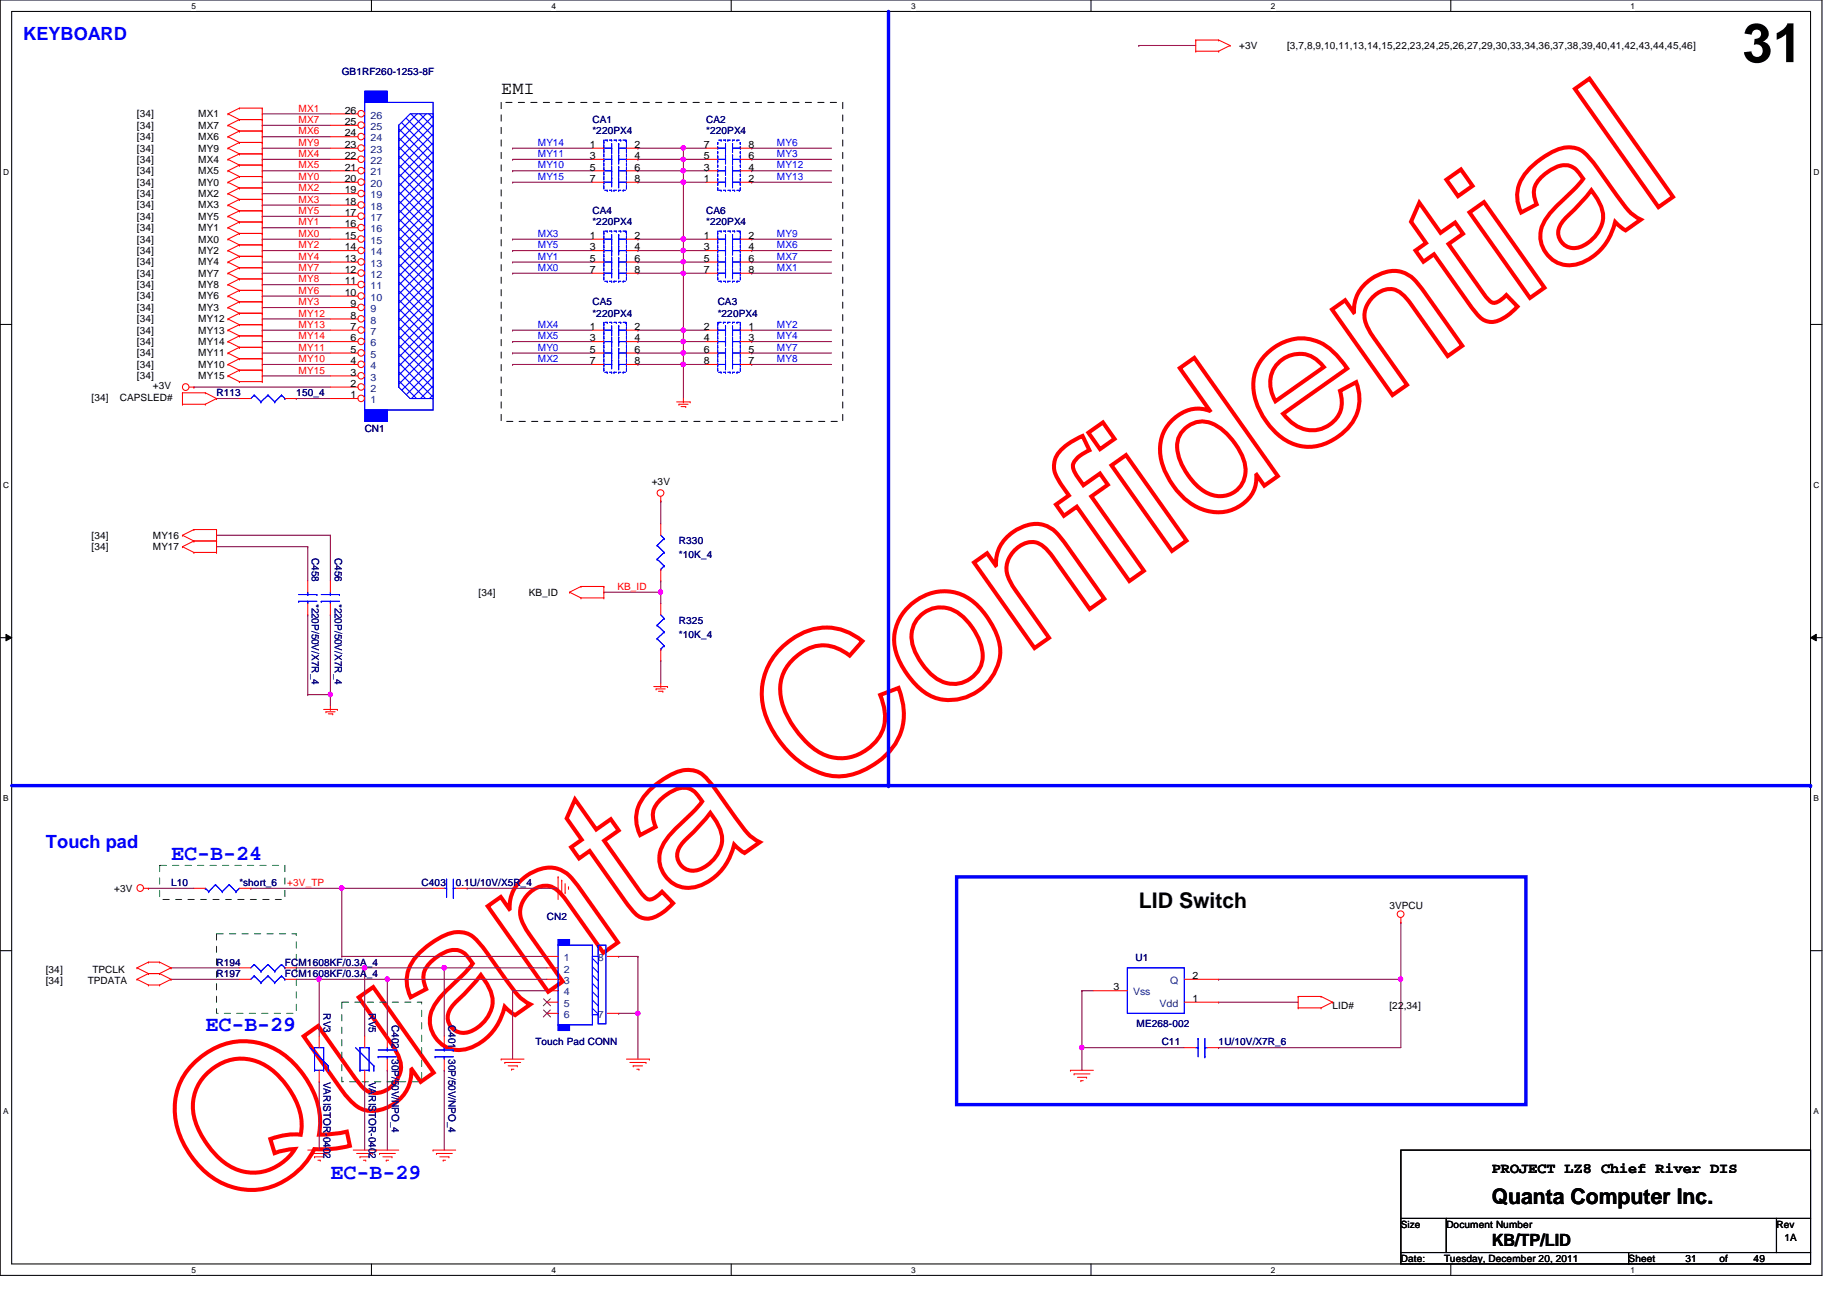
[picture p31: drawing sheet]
<svg xmlns="http://www.w3.org/2000/svg" width="297mm" height="210mm" viewBox="0 0 297 210" stroke-linecap="round" stroke-linejoin="round" font-family="sans-serif">
<defs><g id="words">
<text font-size="32.9" fill="#f00" x="36.6" y="198.7" transform="rotate(-35 36.6 198.7)">Quanta Confidential</text>
<text font-size="8.9" x="283.8" y="10.1">31</text>
<g font-size="3.5" fill="#00f">
<text x="27.9" y="140">EC-B-24</text>
<text x="33.4" y="167.9">EC-B-29</text>
<text x="53.8" y="192">EC-B-29</text>
</g>
<g font-size="3.5">
<text x="185.5" y="147.9">LID Switch</text>
<text x="242.9" y="196.1">Quanta Computer Inc.</text>
</g>
<g font-size="3" fill="#00f">
<text x="3.8" y="6.5">KEYBOARD</text>
<text x="7.4" y="138.1">Touch pad</text>
</g>
<text font-size="3" x="81.6" y="15.4">EMI</text>
<text font-size="2.8" x="242.9" y="202.9">KB/TP/LID</text>
<text font-size="2.4" x="242.9" y="191.1">PROJECT LZ8 Chief River DIS</text>
<g font-size="1.7">
<text x="56.1" y="18.5">26</text>
<text x="56.1" y="20.4">25</text>
<text x="56.1" y="22.2">24</text>
<text x="56.1" y="24.1">23</text>
<text x="56.1" y="25.9">22</text>
<text x="56.1" y="27.8">21</text>
<text x="56.1" y="29.6">20</text>
<text x="96.1" y="24.1">1</text>
<text x="96.1" y="25.9">3</text>
<text x="96.1" y="27.8">5</text>
<text x="96.1" y="29.6">7</text>
<text x="103.3" y="24.1">2</text>
<text x="103.3" y="25.9">4</text>
<text x="103.3" y="27.8">6</text>
<text x="103.3" y="29.6">8</text>
<text x="114.6" y="29.6">1</text>
<text x="114.6" y="27.8">3</text>
<text x="114.6" y="25.9">5</text>
<text x="114.6" y="24.1">7</text>
<text x="121.9" y="29.6">2</text>
<text x="121.9" y="27.8">4</text>
<text x="121.9" y="25.9">6</text>
<text x="121.9" y="24.1">8</text>
<text x="56.1" y="31.5">19</text>
<text x="56.1" y="33.4">18</text>
<text x="56.1" y="35.2">17</text>
<text x="56.1" y="37">16</text>
<text x="56.1" y="38.9">15</text>
<text x="56.1" y="40.8">14</text>
<text x="96.1" y="38.9">1</text>
<text x="96.1" y="40.8">3</text>
<text x="103.3" y="38.9">2</text>
<text x="103.3" y="40.8">4</text>
<text x="114.6" y="38.9">1</text>
<text x="114.6" y="40.8">3</text>
<text x="121.9" y="38.9">2</text>
<text x="121.9" y="40.8">4</text>
<text x="56.1" y="42.6">13</text>
<text x="56.1" y="44.4">12</text>
<text x="56.1" y="46.3">11</text>
<text x="96.1" y="42.6">5</text>
<text x="96.1" y="44.4">7</text>
<text x="103.3" y="42.6">6</text>
<text x="103.3" y="44.4">8</text>
<text x="114.6" y="42.6">5</text>
<text x="114.6" y="44.4">7</text>
<text x="121.9" y="42.6">6</text>
<text x="121.9" y="44.4">8</text>
<text x="56.1" y="48.2">10</text>
<text x="57.1" y="50">9</text>
<text x="57.1" y="51.9">8</text>
<text x="57.1" y="53.7">7</text>
<text x="96.1" y="53.7">1</text>
<text x="103.3" y="53.7">2</text>
<text x="114.6" y="53.7">2</text>
<text x="121.9" y="53.7">1</text>
<text x="57.1" y="55.6">6</text>
<text x="57.1" y="57.4">5</text>
<text x="57.1" y="59.3">4</text>
<text x="96.1" y="55.6">3</text>
<text x="96.1" y="57.4">5</text>
<text x="96.1" y="59.3">7</text>
<text x="103.3" y="55.6">4</text>
<text x="103.3" y="57.4">6</text>
<text x="103.3" y="59.3">8</text>
<text x="114.6" y="55.6">4</text>
<text x="114.6" y="57.4">6</text>
<text x="114.6" y="59.3">8</text>
<text x="121.9" y="55.6">3</text>
<text x="121.9" y="57.4">5</text>
<text x="121.9" y="59.3">7</text>
<text x="57.1" y="61.2">3</text>
<text x="57.1" y="63">2</text>
<text x="57.1" y="64.9">1</text>
<text x="181.3" y="161.3">3</text>
<text x="194.2" y="159.4">2</text>
<text x="194.2" y="163.2">1</text>
</g>
<g font-size="1.7" fill="#004080">
<text x="60.3" y="19.3">26</text>
<text x="60.3" y="21.2">25</text>
<text x="60.3" y="23">24</text>
<text x="60.3" y="24.9">23</text>
<text x="60.3" y="26.7">22</text>
<text x="60.3" y="28.6">21</text>
<text x="60.3" y="30.4">20</text>
<text x="60.3" y="32.3">19</text>
<text x="60.3" y="34.2">18</text>
<text x="60.3" y="36">17</text>
<text x="60.3" y="37.8">16</text>
<text x="60.3" y="39.7">15</text>
<text x="60.3" y="41.6">14</text>
<text x="60.3" y="43.4">13</text>
<text x="60.3" y="45.3">12</text>
<text x="60.3" y="47.1">11</text>
<text x="60.3" y="49">10</text>
<text x="60.3" y="50.8">9</text>
<text x="60.3" y="52.7">8</text>
<text x="60.3" y="54.5">7</text>
<text x="60.3" y="56.4">6</text>
<text x="60.3" y="58.3">5</text>
<text x="60.3" y="60.1">4</text>
<text x="60.3" y="62">3</text>
<text x="60.3" y="63.8">2</text>
<text x="60.3" y="65.7">1</text>
<text x="91.8" y="156.5">1</text>
<text x="91.8" y="158.4">2</text>
<text x="91.8" y="160.2">3</text>
<text x="190.6" y="160.2">Q</text>
<text x="91.8" y="162.1">4</text>
<text x="91.8" y="164">5</text>
<text x="91.8" y="165.8">6</text>
<text x="184.5" y="162.1">Vss</text>
<text x="188.8" y="164">Vdd</text>
</g>
<g font-size="1.7" fill="#000080">
<text x="50.8" y="90.8" transform="rotate(90 50.8 90.8)">C458</text>
<text x="54.5" y="90.8" transform="rotate(90 54.5 90.8)">C456</text>
<text x="50.8" y="98.3" transform="rotate(90 50.8 98.3)">*220P/50V/X7R_4</text>
<text x="54.5" y="98.3" transform="rotate(90 54.5 98.3)">*220P/50V/X7R_4</text>
<text x="52.7" y="165" transform="rotate(90 52.7 165)">RV3</text>
<text x="60.1" y="165" transform="rotate(90 60.1 165)">RV5</text>
<text x="63.8" y="166.9" transform="rotate(90 63.8 166.9)">C402</text>
<text x="73.1" y="166.9" transform="rotate(90 73.1 166.9)">C401</text>
<text x="63.8" y="172.5" transform="rotate(90 63.8 172.5)">30P/50V/NPO_4</text>
<text x="73.1" y="172.5" transform="rotate(90 73.1 172.5)">30P/50V/NPO_4</text>
<text x="52.7" y="176.1" transform="rotate(90 52.7 176.1)">VARISTOR-0402</text>
<text x="60.1" y="176.1" transform="rotate(90 60.1 176.1)">VARISTOR-0402</text>
</g>
<g font-size="1.6">
<text x="201.8" y="8">+3V</text>
<text x="209.6" y="8">[3,7,8,9,10,11,13,14,15,22,23,24,25,26,27,29,30,33,34,36,37,38,39,40,41,42,43,44,45,46]</text>
<text x="22.3" y="21">[34]</text>
<text x="22.3" y="19.1">[34]</text>
<text x="22.3" y="22.8">[34]</text>
<text x="32.3" y="21">MX7</text>
<text x="32.3" y="19.1">MX1</text>
<text x="32.3" y="22.8">MX6</text>
<text x="22.3" y="26.5">[34]</text>
<text x="22.3" y="28.4">[34]</text>
<text x="22.3" y="24.7">[34]</text>
<text x="32.3" y="26.5">MX4</text>
<text x="32.3" y="28.4">MX5</text>
<text x="32.3" y="24.7">MY9</text>
<text x="22.3" y="34">[34]</text>
<text x="22.3" y="32.1">[34]</text>
<text x="22.3" y="35.8">[34]</text>
<text x="22.3" y="30.2">[34]</text>
<text x="32.3" y="34">MX3</text>
<text x="32.3" y="32.1">MX2</text>
<text x="32.3" y="35.8">MY5</text>
<text x="32.3" y="30.2">MY0</text>
<text x="22.3" y="39.5">[34]</text>
<text x="22.3" y="37.6">[34]</text>
<text x="22.3" y="41.4">[34]</text>
<text x="32.3" y="39.5">MX0</text>
<text x="32.3" y="37.6">MY1</text>
<text x="32.3" y="41.4">MY2</text>
<text x="22.3" y="46.9">[34]</text>
<text x="22.3" y="45.1">[34]</text>
<text x="22.3" y="43.2">[34]</text>
<text x="32.3" y="46.9">MY8</text>
<text x="32.3" y="45.1">MY7</text>
<text x="32.3" y="43.2">MY4</text>
<text x="22.3" y="52.5">[34]</text>
<text x="22.3" y="50.6">[34]</text>
<text x="22.3" y="48.8">[34]</text>
<text x="32.3" y="52.5">MY12</text>
<text x="32.3" y="50.6">MY3</text>
<text x="32.3" y="48.8">MY6</text>
<text x="22.3" y="56.2">[34]</text>
<text x="22.3" y="58">[34]</text>
<text x="22.3" y="59.9">[34]</text>
<text x="22.3" y="54.4">[34]</text>
<text x="32.3" y="56.2">MY14</text>
<text x="32.3" y="58">MY11</text>
<text x="32.3" y="59.9">MY10</text>
<text x="32.3" y="54.4">MY13</text>
<text x="14.9" y="65.3">[34]</text>
<text x="19.5" y="65.3">CAPSLED#</text>
<text x="22.3" y="61.8">[34]</text>
<text x="24.9" y="63.4">+3V</text>
<text x="32.3" y="61.8">MY15</text>
<text x="106.1" y="79">+3V</text>
<text x="14.9" y="87.7">[34]</text>
<text x="14.9" y="89.6">[34]</text>
<text x="24.9" y="87.7">MY16</text>
<text x="24.9" y="89.6">MY17</text>
<text x="77.9" y="97">[34]</text>
<text x="86.1" y="97">KB_ID</text>
<text x="18.6" y="145.2">+3V</text>
<text x="226.3" y="148">3VPCU</text>
<text x="7.4" y="158.4">[34]</text>
<text x="7.4" y="160.2">[34]</text>
<text x="14.3" y="160.2">TPDATA</text>
<text x="15.1" y="158.4">TPCLK</text>
<text x="217" y="164.3">LID#</text>
<text x="226.3" y="164.3">[22,34]</text>
<text x="228.1" y="199.9">Size</text>
<text x="235.5" y="199.9">Document Number</text>
<text x="289.3" y="199.9">Rev</text>
<text x="290.6" y="202.1">1A</text>
<text x="228.1" y="205.4">Date:</text>
<text x="235.2" y="205.4">Tuesday, December 20, 2011</text>
<text x="265.2" y="205.4">Sheet</text>
<text x="274.5" y="205.4">31</text>
<text x="280" y="205.4">of</text>
<text x="285.6" y="205.4">49</text>
</g>
<g font-size="1.6" fill="#000080">
<text x="55.7" y="12.2">GB1RF260-1253-8F</text>
<text x="96.5" y="20">CA1</text>
<text x="96.5" y="21.9">*220PX4</text>
<text x="115" y="20">CA2</text>
<text x="115" y="21.9">*220PX4</text>
<text x="96.5" y="34.9">CA4</text>
<text x="115" y="34.9">CA6</text>
<text x="96.5" y="36.7">*220PX4</text>
<text x="115" y="36.7">*220PX4</text>
<text x="96.5" y="49.7">CA5</text>
<text x="96.5" y="51.6">*220PX4</text>
<text x="116.9" y="49.7">CA3</text>
<text x="116.9" y="51.6">*220PX4</text>
<text x="35.3" y="64.5">R113</text>
<text x="48.3" y="64.5">150_4</text>
<text x="59.4" y="70.3">CN1</text>
<text x="110.6" y="88.6">R330</text>
<text x="110.6" y="90.8">*10K_4</text>
<text x="110.6" y="101.6">R325</text>
<text x="110.6" y="103.8">*10K_4</text>
<text x="27.9" y="144.3">L10</text>
<text x="39" y="144.3">*short_6</text>
<text x="68.7" y="144.3">C403</text>
<text x="74.2" y="144.3">0.1U/10V/X5R_4</text>
<text x="89.1" y="149.8">CN2</text>
<text x="35.3" y="157.2">R194</text>
<text x="35.3" y="159.1">R197</text>
<text x="46.4" y="157.2">FCM1608KF/0.3A_4</text>
<text x="46.4" y="159.1">FCM1608KF/0.3A_4</text>
<text x="184.9" y="156.5">U1</text>
<text x="185.1" y="167.3">ME268-002</text>
<text x="87.2" y="170.2">Touch Pad CONN</text>
<text x="189.2" y="170.2">C11</text>
<text x="198.5" y="170.2">1U/10V/X7R_6</text>
</g>
<g font-size="1.6" fill="#f00">
<text x="48.6" y="21.9">MX6</text>
<text x="48.6" y="23.7">MY9</text>
<text x="48.6" y="18.2">MX1</text>
<text x="48.6" y="20">MX7</text>
<text x="48.6" y="25.6">MX4</text>
<text x="48.6" y="27.4">MX5</text>
<text x="48.6" y="29.3">MY0</text>
<text x="48.6" y="33">MX3</text>
<text x="48.6" y="34.8">MY5</text>
<text x="48.6" y="31.2">MX2</text>
<text x="48.6" y="38.6">MX0</text>
<text x="48.6" y="36.7">MY1</text>
<text x="48.6" y="40.4">MY2</text>
<text x="48.6" y="42.3">MY4</text>
<text x="48.6" y="46">MY8</text>
<text x="48.6" y="47.8">MY6</text>
<text x="48.6" y="44.1">MY7</text>
<text x="48.6" y="53.4">MY13</text>
<text x="48.6" y="49.7">MY3</text>
<text x="48.6" y="51.6">MY12</text>
<text x="48.6" y="55.2">MY14</text>
<text x="48.6" y="59">MY10</text>
<text x="48.6" y="57.1">MY11</text>
<text x="48.6" y="60.8">MY15</text>
<text x="100.5" y="96.1">KB_ID</text>
<text x="46.8" y="144.3">+3V_TP</text>
</g>
<g font-size="1.6" fill="#00f">
<text x="87.6" y="23.7">MY14</text>
<text x="126.5" y="23.7">MY6</text>
<text x="87.6" y="29.3">MY15</text>
<text x="87.6" y="25.6">MY11</text>
<text x="87.6" y="27.4">MY10</text>
<text x="126.5" y="25.6">MY3</text>
<text x="126.5" y="27.4">MY12</text>
<text x="126.5" y="29.3">MY13</text>
<text x="87.6" y="40.4">MY5</text>
<text x="87.6" y="38.6">MX3</text>
<text x="126.5" y="40.4">MX6</text>
<text x="126.5" y="38.6">MY9</text>
<text x="87.6" y="44.1">MX0</text>
<text x="87.6" y="42.3">MY1</text>
<text x="126.5" y="42.3">MX7</text>
<text x="126.5" y="44.1">MX1</text>
<text x="87.6" y="53.4">MX4</text>
<text x="126.5" y="53.4">MY2</text>
<text x="87.6" y="57.1">MY0</text>
<text x="87.6" y="55.2">MX5</text>
<text x="87.6" y="59">MX2</text>
<text x="126.5" y="55.2">MY4</text>
<text x="126.5" y="57.1">MY7</text>
<text x="126.5" y="59">MY8</text>
</g>
<g font-size="1.6" fill="#004080">
<text x="97.4" y="156.5">8</text>
<text x="97.4" y="165.8">7</text>
</g>
<g font-size="1.4">
<text x="31.2" y="1.4">5</text>
<text x="89.8" y="1.4">4</text>
<text x="148.4" y="1.4">3</text>
<text x="207" y="1.4">2</text>
<text x="265.6" y="1.4">1</text>
<text x=".5" y="28.5">D</text>
<text x="295.3" y="28.5">D</text>
<text x=".5" y="79.5">C</text>
<text x="295.3" y="79.5">C</text>
<text x=".5" y="130.5">B</text>
<text x="295.3" y="130.5">B</text>
<text x=".5" y="181.5">A</text>
<text x="295.3" y="181.5">A</text>
<text x="31.2" y="207.2">5</text>
<text x="89.8" y="207.2">4</text>
<text x="148.4" y="207.2">3</text>
<text x="207" y="207.2">2</text>
<text x="265.6" y="207.2">1</text>
</g>
</g></defs>
<path d="M0 0h296.7v207.7h-296.7zM1.9 1.9h292.9v203.9h-292.9z" fill="none" stroke="#000" stroke-width=".17"/>
<g fill="#fff">
<path d="M31.2 .2h.7v1.5h-.7z"/>
<path d="M31.2 206h.7v1.5h-.7z"/>
</g>
<path d="M60.5 0v1.9M60.5 205.8v1.9" fill="none" stroke="#000" stroke-width=".17"/>
<g fill="#fff">
<path d="M89.8 .2h.7v1.5h-.7z"/>
<path d="M89.8 206h.7v1.5h-.7z"/>
</g>
<path d="M119.1 0v1.9M119.1 205.8v1.9" fill="none" stroke="#000" stroke-width=".17"/>
<g fill="#fff">
<path d="M148.4 .2h.7v1.5h-.7z"/>
<path d="M148.4 206h.7v1.5h-.7z"/>
</g>
<path d="M177.7 0v1.9M177.7 205.8v1.9" fill="none" stroke="#000" stroke-width=".17"/>
<g fill="#fff">
<path d="M207 .2h.7v1.5h-.7z"/>
<path d="M207 206h.7v1.5h-.7z"/>
</g>
<path d="M236.3 0v1.9M236.3 205.8v1.9" fill="none" stroke="#000" stroke-width=".17"/>
<g fill="#fff">
<path d="M265.6 .2h.7v1.5h-.7z"/>
<path d="M265.6 206h.7v1.5h-.7z"/>
<path d="M.5 27.3h.9v1.5h-.9z"/>
<path d="M295.3 27.3h.9v1.5h-.9z"/>
<path d="M.5 78.3h.9v1.5h-.9z"/>
<path d="M295.3 78.3h.9v1.5h-.9z"/>
</g>
<path d="M0 52.8h1.9M294.8 52.8h1.9" fill="none" stroke="#000" stroke-width=".17"/>
<g fill="#fff">
<path d="M.5 129.3h.9v1.5h-.9z"/>
<path d="M295.3 129.3h.9v1.5h-.9z"/>
</g>
<path d="M0 103.8h1.9M294.8 103.8h1.9" fill="none" stroke="#000" stroke-width=".17"/>
<path d="M1 103.3l.9 .5-.9 .6zM294.8 103.8l1-.5v1.1z" fill="#000"/>
<path d="M1 103.3l.9 .5-.9 .6zM294.8 103.8l1-.5v1.1z" fill="none" stroke="#000" stroke-width=".16"/>
<g fill="#fff">
<path d="M.5 180.3h.8v1.5h-.8z"/>
<path d="M295.3 180.3h.8v1.5h-.8z"/>
</g>
<path d="M0 154.8h1.9M294.8 154.8h1.9" fill="none" stroke="#000" stroke-width=".17"/>
<g fill="none" stroke="#800040" stroke-width=".17">
<path d="M103.9 38.9h.1M103.9 29.7h.1M103.9 27.8h.1M103.9 38.9h7.4M103.9 29.7h7.4M103.9 27.8h11.1M111.3 27.8h.1M111.3 26h.1M111.3 26h3.7M122.4 26h.1M122.4 26h13M103.9 44.5h.1"/>
<path d="M103.9 55.6h.1M103.9 40.8h.1M103.9 44.5h7.4M103.9 55.6h11.1M103.9 40.8h7.4M111.3 59.4h.1M111.3 42.7h.1M111.3 55.6h.1M111.3 42.7h3.7M111.3 59.4h3.7M111.3 59.4v5.5M122.4 42.7h.1"/>
<path d="M122.4 42.7h13"/>
</g>
<circle cx="111.3" cy="59.3" r=".37" fill="#f0f"/>
<circle cx="111.3" cy="59.3" r=".37" fill="none" stroke="#f0f" stroke-width=".17"/>
<path d="M103.9 26h.1M103.9 26h7.4M111.3 29.7h.1M111.3 29.7v9.2M111.3 57.5h.1M111.3 57.5h3.7" fill="none" stroke="#800040" stroke-width=".17"/>
<circle cx="111.3" cy="29.6" r=".37" fill="#f0f"/>
<circle cx="111.3" cy="29.6" r=".37" fill="none" stroke="#f0f" stroke-width=".17"/>
<path d="M111.3 24.1h.1M111.3 24.1v1.9" fill="none" stroke="#800040" stroke-width=".17"/>
<circle cx="111.3" cy="24.1" r=".36" fill="#f0f"/>
<circle cx="111.3" cy="24.1" r=".36" fill="none" stroke="#f0f" stroke-width=".17"/>
<path d="M111.3 44.5h.1M111.3 44.5v9.3" fill="none" stroke="#800040" stroke-width=".17"/>
<circle cx="111.3" cy="44.5" r=".36" fill="#f0f"/>
<circle cx="111.3" cy="44.5" r=".36" fill="none" stroke="#f0f" stroke-width=".17"/>
<path d="M111.3 26h.1M111.3 26v1.8" fill="none" stroke="#800040" stroke-width=".17"/>
<circle cx="111.3" cy="25.9" r=".36" fill="#f0f"/>
<circle cx="111.3" cy="25.9" r=".36" fill="none" stroke="#f0f" stroke-width=".17"/>
<path d="M111.3 38.9h.1M111.3 38.9v1.9M111.3 53.8h.1M111.3 40.8h.1M111.3 53.8h3.7M111.3 40.8h3.7" fill="none" stroke="#800040" stroke-width=".17"/>
<circle cx="111.3" cy="38.9" r=".37" fill="#f0f"/>
<circle cx="111.3" cy="38.9" r=".37" fill="none" stroke="#f0f" stroke-width=".17"/>
<path d="M111.3 38.9h.1M111.3 38.9h3.7M111.3 53.8h.1M111.3 53.8v1.8" fill="none" stroke="#800040" stroke-width=".17"/>
<circle cx="111.3" cy="53.8" r=".36" fill="#f0f"/>
<circle cx="111.3" cy="53.8" r=".36" fill="none" stroke="#f0f" stroke-width=".17"/>
<path d="M111.3 29.7h.1M111.3 27.8h.1M111.3 29.7h3.7M111.3 27.8v1.9" fill="none" stroke="#800040" stroke-width=".17"/>
<circle cx="111.3" cy="27.8" r=".37" fill="#f0f"/>
<circle cx="111.3" cy="27.8" r=".37" fill="none" stroke="#f0f" stroke-width=".17"/>
<path d="M103.9 42.7h.1M103.9 53.8h.1M103.9 42.7h7.4M103.9 53.8h7.4M111.3 44.5h.1M111.3 55.6h.1M111.3 44.5h3.7M111.3 55.6v1.9" fill="none" stroke="#800040" stroke-width=".17"/>
<circle cx="111.3" cy="55.6" r=".37" fill="#f0f"/>
<circle cx="111.3" cy="55.6" r=".37" fill="none" stroke="#f0f" stroke-width=".17"/>
<path d="M103.9 24.1h.1M103.9 24.1h11.1M111.3 24.1h.1M103.9 57.5h.1M103.9 57.5h7.4M111.3 42.7h.1M111.3 42.7v1.8" fill="none" stroke="#800040" stroke-width=".17"/>
<circle cx="111.3" cy="42.6" r=".36" fill="#f0f"/>
<circle cx="111.3" cy="42.6" r=".36" fill="none" stroke="#f0f" stroke-width=".17"/>
<path d="M111.3 40.8h.1M111.3 40.8v1.9" fill="none" stroke="#800040" stroke-width=".17"/>
<circle cx="111.3" cy="40.8" r=".37" fill="#f0f"/>
<circle cx="111.3" cy="40.8" r=".37" fill="none" stroke="#f0f" stroke-width=".17"/>
<g fill="none" stroke="#800040" stroke-width=".17">
<path d="M83.5 29.7h.1M83.5 26h.1M83.5 24.1h.1M83.5 38.9h.1M83.5 29.7h13M83.5 24.1h13M83.5 26h13M83.5 38.9h13M122.4 24.1h.1M122.4 27.8h.1M122.4 24.1h13M122.4 27.8h13"/>
<path d="M83.5 40.8h.1M83.5 57.5h.1M83.5 44.5h.1M83.5 55.6h.1M83.5 42.7h.1M83.5 55.6h13M83.5 40.8h13M83.5 57.5h13M83.5 44.5h13M83.5 42.7h13M111.3 57.5h.1M111.3 57.5v1.9"/>
<path d="M122.4 53.8h.1M122.4 55.6h.1M122.4 44.5h.1M122.4 40.8h.1M122.4 53.8h13M122.4 55.6h13M122.4 40.8h13M122.4 44.5h13"/>
</g>
<circle cx="111.3" cy="57.5" r=".37" fill="#f0f"/>
<circle cx="111.3" cy="57.5" r=".37" fill="none" stroke="#f0f" stroke-width=".17"/>
<g fill="none" stroke="#800040" stroke-width=".17">
<path d="M83.5 27.8h.1M83.5 27.8h13M122.4 29.7h.1M122.4 38.9h.1M122.4 29.7h13M122.4 38.9h13M83.5 53.8h.1M83.5 59.4h.1M83.5 59.4h13M83.5 53.8h13M103.9 59.4h.1M103.9 59.4h7.4"/>
<path d="M122.4 57.5h.1M122.4 59.4h.1M122.4 59.4h13M122.4 57.5h13M35.3 87.2h.1M35.3 87.2h18.5M53.8 87.2h.1M53.8 87.2v7.4M98.3 96.4h.1M98.3 96.4h9.3"/>
</g>
<circle cx="107.5" cy="96.4" r=".35" fill="#f0f"/>
<circle cx="107.5" cy="96.4" r=".35" fill="none" stroke="#f0f" stroke-width=".17"/>
<path d="M35.3 89h.1M35.3 89h14.8M50.1 89h.1M50.1 89v5.6M53.8 113.1h.1M53.8 113.1v1.9M107.6 107.6h.1M107.6 107.6v3.7" fill="none" stroke="#800040" stroke-width=".17"/>
<circle cx="53.8" cy="113.1" r=".35" fill="#f0f"/>
<circle cx="53.8" cy="113.1" r=".35" fill="none" stroke="#f0f" stroke-width=".17"/>
<g fill="none" stroke="#800040" stroke-width=".17">
<path d="M185.5 7.4h.1M185.5 7.4h9.2M107.6 94.6h.1M107.6 96.4h.1M107.6 81.6h.1M107.6 81.6v3.7M107.6 94.6v3.7M50.1 100.1h.1M50.1 113.1h.1M50.1 100.1v13M53.8 100.1h.1M53.8 100.1v13h-3.7"/>
<path d="M63.1 159.5h.1M63.1 159.5h26"/>
</g>
<circle cx="63.1" cy="159.4" r=".35" fill="#f0f"/>
<circle cx="63.1" cy="159.4" r=".35" fill="none" stroke="#f0f" stroke-width=".17"/>
<path d="M72.3 157.6h.1M72.3 157.6h16.8M59.4 176.1h.1M59.4 176.1v11.2" fill="none" stroke="#800040" stroke-width=".17"/>
<circle cx="72.3" cy="157.6" r=".35" fill="#f0f"/>
<circle cx="72.3" cy="157.6" r=".35" fill="none" stroke="#f0f" stroke-width=".17"/>
<path d="M100.7 155.7h.1M100.7 155.7h3.2M103.9 155.7h.1M103.9 155.7v16.8M100.7 165h.1M100.7 165h3.2M103.9 165h.1" fill="none" stroke="#800040" stroke-width=".17"/>
<circle cx="103.9" cy="165" r=".36" fill="#f0f"/>
<circle cx="103.9" cy="165" r=".36" fill="none" stroke="#f0f" stroke-width=".17"/>
<path d="M24.2 144.7h.1M24.2 144.7h7.4M55.7 144.7h.1M55.7 144.7h14.8M59.4 157.6h.1M59.4 157.6v11.1M76.1 144.7h.1M76.1 144.7h14.8" fill="none" stroke="#800040" stroke-width=".17"/>
<circle cx="55.6" cy="144.6" r=".36" fill="#f0f"/>
<circle cx="55.6" cy="144.6" r=".36" fill="none" stroke="#f0f" stroke-width=".17"/>
<g fill="none" stroke="#800040" stroke-width=".17">
<path d="M40.8 144.7h.1M40.8 144.7h14.9M52 159.5h.1M52 159.5v9.2M55.7 155.7h.1M55.7 144.7h.1M55.7 155.7h33.4M55.7 144.7v11M52 176.1h.1M52 176.1v11.2M83.5 161.3h.1M83.5 161.3h5.6"/>
<path d="M83.5 161.3v11.2M176.2 161.3h.1M176.2 170.6h.1M176.2 161.3h1.9M176.2 170.6v3.7"/>
</g>
<circle cx="176.2" cy="170.6" r=".37" fill="#f0f"/>
<circle cx="176.2" cy="170.6" r=".37" fill="none" stroke="#f0f" stroke-width=".17"/>
<path d="M198.5 159.5h.1M198.5 159.5h29.6M228.1 150.2h.1M228.1 159.5h.1M228.1 150.2v20.4h-29.6M176.2 170.6h.1M176.2 170.6h16.7M198.5 170.6h.1M198.5 163.2h.1M198.5 163.2h12.9" fill="none" stroke="#800040" stroke-width=".17"/>
<circle cx="228.1" cy="159.4" r=".35" fill="#f0f"/>
<circle cx="228.1" cy="159.4" r=".35" fill="none" stroke="#f0f" stroke-width=".17"/>
<g fill="none" stroke="#800040" stroke-width=".17">
<path d="M27.9 157.6h.1M27.9 159.5h.1M27.9 157.6h11.1M27.9 159.5h11.1M48.3 157.6h11.1M48.3 159.5h3.7M52 159.5h.1M59.4 157.6h.1M63.1 159.5h.1M63.1 159.5v9.2M72.3 157.6h.1M72.3 157.6v11.1"/>
<path d="M176.2 161.3h.1M176.2 161.3v9.3"/>
</g>
<circle cx="72.3" cy="157.6" r=".35" fill="#f0f"/>
<circle cx="72.3" cy="157.6" r=".35" fill="none" stroke="#f0f" stroke-width=".17"/>
<path d="M52 159.5h.1M52 159.5h11.1M63.1 174.3h.1M63.1 174.3v13M72.3 174.3h.1M72.3 174.3v13" fill="none" stroke="#800040" stroke-width=".17"/>
<circle cx="51.9" cy="159.4" r=".35" fill="#f0f"/>
<circle cx="51.9" cy="159.4" r=".35" fill="none" stroke="#f0f" stroke-width=".17"/>
<path d="M59.4 157.6h.1M59.4 157.6h12.9" fill="none" stroke="#800040" stroke-width=".17"/>
<circle cx="59.4" cy="157.6" r=".37" fill="#f0f"/>
<circle cx="59.4" cy="157.6" r=".37" fill="none" stroke="#f0f" stroke-width=".17"/>
<g fill="none" stroke="#800040" stroke-width=".17">
<path d="M42.7 18.5h.1M42.7 18.5h11.1M42.7 33.4h.1M42.7 38.9h.1M42.7 26h.1M42.7 27.8h.1M42.7 35.2h.1M42.7 37.1h.1M42.7 22.3h.1M42.7 24.1h.1M42.7 31.5h.1M42.7 29.7h.1"/>
<path d="M42.7 20.4h.1M42.7 33.4h11.1M42.7 38.9h11.1M42.7 26h11.1M42.7 27.8h11.1M42.7 35.2h11.1M42.7 37.1h11.1M42.7 22.3h11.1M42.7 24.1h11.1M42.7 31.5h11.1M42.7 29.7h11.1M42.7 20.4h11.1"/>
<path d="M42.7 55.6h.1M42.7 59.4h.1M42.7 42.7h.1M42.7 57.5h.1M42.7 53.8h.1M42.7 46.4h.1M42.7 48.2h.1M42.7 44.5h.1M42.7 50.1h.1M42.7 51.9h.1M42.7 40.8h.1M42.7 55.6h11.1"/>
<path d="M42.7 59.4h11.1M42.7 42.7h11.1M42.7 57.5h11.1M42.7 53.8h11.1M42.7 46.4h11.1M42.7 48.2h11.1M42.7 44.5h11.1M42.7 50.1h11.1M42.7 51.9h11.1M42.7 40.8h11.1M31.6 63h.1M31.6 63h22.2"/>
<path d="M35.3 64.9h.1M35.3 64.9h3.7M42.7 61.2h.1M42.7 61.2h11.1M48.3 64.9h.1M48.3 64.9h5.5"/>
</g>
<g fill="none" stroke="#f00" stroke-width=".17">
<path d="M37.1 18.5h.1M37.1 18.5l1.9 1M39 19.5h.1M39 17.6h.1M39 19.5h3.7M39 19.5l-1.9 .9M39 17.6h3.7M39 17.6l-1.9 .9M42.7 19.5h.1M42.7 17.6h.1M42.7 17.6v44.5M194.7 8.3h.1"/>
<path d="M194.7 6.5h.1M194.7 6.5h3.8M194.7 8.3h3.8M194.7 6.5v1.8M198.5 6.5h.1M198.5 8.3h.1M198.5 6.5l1.8 .9M200.3 7.4h.1M200.3 7.4l-1.8 .9M37.1 33.4h.1M37.1 38.9h.1M37.1 37.1h.1"/>
<path d="M37.1 20.4h.1M37.1 31.5h.1M37.1 26h.1M37.1 35.2h.1M37.1 27.8h.1M37.1 22.3h.1M37.1 24.1h.1M37.1 29.7h.1M37.1 33.4l1.9 .9M37.1 38.9l1.9 1M37.1 37.1l1.9 .9M37.1 20.4l1.9 .9"/>
<path d="M37.1 31.5l1.9 1M37.1 26l1.9 .9M37.1 35.2l1.9 1M37.1 27.8l1.9 .9M37.1 22.3l1.9 .9M37.1 24.1l1.9 1M37.1 29.7l1.9 .9M39 32.5h.1M39 34.3h.1M39 38h.1M39 39.9h.1M39 36.2h.1"/>
<path d="M39 21.3h.1M39 30.6h.1M39 25.1h.1M39 26.9h.1M39 28.7h.1M39 23.2h.1M39 32.5h3.7M39 32.5l-1.9 .9M39 34.3h3.7M39 38h3.7M39 38l-1.9 .9M39 39.9h3.7"/>
<path d="M39 36.2h3.7M39 36.2l-1.9 .9M39 21.3h3.7M39 30.6h3.7M39 30.6l-1.9 .9M39 39.9l-1.9 .9M39 25.1h3.7M39 25.1l-1.9 .9M39 26.9h3.7M39 34.3l-1.9 .9M39 26.9l-1.9 .9M39 28.7h3.7"/>
<path d="M39 21.3l-1.9 1M39 23.2h3.7M39 23.2l-1.9 .9M39 28.7l-1.9 1M42.7 34.3h.1M42.7 32.5h.1M42.7 39.9h.1M42.7 38h.1M42.7 36.2h.1M42.7 21.3h.1M42.7 30.6h.1M42.7 26.9h.1"/>
<path d="M42.7 25.1h.1M42.7 28.7h.1M42.7 23.2h.1M37.1 51.9h.1M37.1 50.1h.1M37.1 46.4h.1M37.1 44.5h.1M37.1 55.6h.1M37.1 42.7h.1M37.1 40.8h.1M37.1 57.5h.1M37.1 48.2h.1"/>
<path d="M37.1 59.4h.1M37.1 53.8h.1M37.1 51.9l1.9 1M37.1 50.1l1.9 .9M37.1 46.4l1.9 .9M37.1 44.5l1.9 .9M37.1 55.6l1.9 1M37.1 42.7l1.9 .9M37.1 40.8l1.9 .9M37.1 57.5l1.9 .9M37.1 48.2l1.9 .9M37.1 59.4l1.9 .9"/>
<path d="M37.1 53.8l1.9 .9M39 51h.1M39 52.9h.1M39 49.1h.1M39 45.4h.1M39 47.3h.1M39 43.6h.1M39 54.7h.1M39 56.6h.1M39 41.7h.1M39 58.4h.1M39 51h3.7"/>
<path d="M39 51l-1.9 .9M39 52.9h3.7M39 49.1h3.7M39 49.1l-1.9 1M39 45.4h3.7M39 45.4l-1.9 1M39 47.3h3.7M39 43.6h3.7M39 43.6l-1.9 .9M39 54.7h3.7M39 54.7l-1.9 .9M39 56.6h3.7"/>
<path d="M39 41.7h3.7M39 41.7l-1.9 1M39 56.6l-1.9 .9M39 58.4h3.7M39 47.3l-1.9 .9M39 58.4l-1.9 1M39 52.9l-1.9 .9M42.7 52.9h.1M42.7 51h.1M42.7 49.1h.1M42.7 47.3h.1M42.7 45.4h.1"/>
<path d="M42.7 43.6h.1M42.7 56.6h.1M42.7 54.7h.1M42.7 41.7h.1M42.7 58.4h.1M29.7 65.8h.1M29.7 64h.1M29.7 65.8h3.7M29.7 64v1.8M29.7 64h3.7M30.8 63h.8M31.6 63h.1"/>
<path d="M33.4 65.8h.1M33.4 64h.1M33.4 64l1.9 .9M35.3 64.9h.1M35.3 64.9l-1.9 .9M37.1 61.2h.1M37.1 61.2l1.9 .9M39 60.3h.1M39 62.1h.1M39 60.3h3.7M39 60.3l-1.9 .9M39 62.1h3.7"/>
<path d="M42.7 62.1h.1M42.7 60.3h.1M110.2 65.4h2.2M110.6 65.8h.1M110.6 65.8h1.5M110.9 66.2h.8M111.3 65.4h.1M111.3 64.9v.5M111.7 66.2h.1M112.4 65.4h.1M29.7 87.2h.1M29.7 89h.1"/>
<path d="M29.7 87.2l1.9 .9M29.7 89l1.9 1M31.6 86.2h.1M31.6 88.1h.1M31.6 90h.1M31.6 86.2h3.7M31.6 86.2l-1.9 1M31.6 88.1h3.7M31.6 88.1l-1.9 .9M31.6 90h3.7M35.3 88.1h.1M35.3 86.2h.1"/>
<path d="M35.3 90h.1M35.3 86.2v3.8M92.7 96.4h.1M92.7 96.4l1.9 1M94.6 95.5h.1M94.6 97.4h.1M94.6 95.5h3.7M94.6 95.5l-1.9 .9M94.6 97.4h3.7M98.3 97.4h.1M98.3 95.5h.1M98.3 95.5v1.9"/>
<path d="M107.6 81.6h.1M107.6 80.9v.7M52.7 115.5h2.2M53.1 115.9h.1M53.1 115.9h1.5M53.5 116.2h.7M53.8 115.5h.1M53.8 115v.5M54.2 116.2h.1M54.9 115.5h.1M106.5 111.8h2.2M106.8 112.2h.1"/>
<path d="M106.8 112.2h1.5M107.2 112.6h.7M107.6 111.8h.1M107.6 111.3v.5M107.9 112.6h.1M108.7 111.8h.1M22.3 159.5h.1M22.3 157.6h.1M22.3 159.5l1.9 .9M22.3 157.6l1.9 .9M23.4 144.7h.8M24.2 158.5h.1"/>
<path d="M24.2 156.7h.1M24.2 144.7h.1M24.2 158.5l-1.9 1M24.2 158.5h1.8M24.2 156.7l-1.9 .9M24.2 156.7h1.8M26 158.5h.1M26 156.7h.1M26 158.5l1.9 1M26 156.7l1.9 .9M27.9 159.5h.1M27.9 157.6h.1"/>
<path d="M27.9 159.5l-1.9 .9M27.9 157.6l-1.9 .9M90.9 142.8h.1M90.9 142.8v3.7M91.5 143.3h.1M91.5 143.3v2.6M92 145.4h.1M92 143.9v1.5M92.6 144.4h.1M92.6 144.4v.4M228.1 150.2h.1M228.1 149.4v.8"/>
<path d="M24.2 160.4h.1M24.2 160.4h1.8M26 160.4h.1M81.6 172.5h.1M81.6 172.5h3.7M82.2 173h.1M82.2 173h2.6M82.8 173.6h1.4M83.3 174.1h.1M83.3 174.1h.4M84.2 173.6h.1M102 172.5h3.7"/>
<path d="M102.6 173h2.6M103.1 173.6h.1M103.1 173.6h1.5M103.7 174.1h.4M104.1 174.1h.1M105.2 173h.1M105.7 172.5h.1M174.3 174.3h.1M174.3 174.3h3.8M174.9 174.9h.1M174.9 174.9h2.6M175.5 175.4h1.4"/>
<path d="M176 176h.1M176 176h.4M176.9 175.4h.1M211.4 162.3h.1M211.4 164.1h.1M211.4 164.1h3.7M211.4 162.3h3.7M211.4 162.3v1.8M215.1 164.1h.1M215.1 162.3h.1M215.1 162.3l1.9 .9M217 163.2h.1"/>
<path d="M217 163.2l-1.9 .9M50.1 187.3h3.7M50.7 187.8h2.6M51.2 188.4h.1M51.2 188.4h1.5M51.8 188.9h.4M52.2 188.9h.1M53.3 187.8h.1M53.8 187.3h.1M57.5 187.3h7.4M58.1 187.8h2.6M58.6 188.4h.1"/>
<path d="M58.6 188.4h1.5M59.2 188.9h.4M59.6 188.9h.1M60.7 187.8h.1M61.3 187.3h.1M61.8 187.8h.1M61.8 187.8h2.6M62.4 188.4h1.4M62.9 188.9h.1M62.9 188.9h.4M63.8 188.4h.1M70.5 187.3h.1"/>
<path d="M70.5 187.3h3.7M71.1 187.8h.1M71.1 187.8h2.6M71.6 188.4h1.5M72.2 188.9h.1M72.2 188.9h.4M73.1 188.4h.1"/>
<circle cx="30.2" cy="63" r=".55"/>
<circle cx="107.6" cy="80.3" r=".55"/>
<circle cx="22.8" cy="144.6" r=".55"/>
<circle cx="228.1" cy="148.9" r=".55"/>
</g>
<path d="M228.1 187.3h66.7v11.1h-66.7zM228.1 198.4h7.4v5.6h-7.4zM235.5 198.4h53.8v5.6h-53.8zM289.3 198.4h5.5v5.6h-5.5zM228.1 204h37.1v1.8h-37.1zM265.2 204h29.6v1.8h-29.6z" fill="none" stroke="#000" stroke-width=".17"/>
<path d="M81.6 16.7h55.6v51.9h-55.6z" fill="none" stroke="#000" stroke-width=".16" stroke-dasharray="1 1 1 1 1 1 1 1"/>
<path d="M1.9 127.9h292.9" fill="none" stroke="#00f" stroke-width=".55"/>
<circle cx="294.8" cy="127.9" r=".28" fill="#00f"/>
<path d="M144.7 1.9v126" fill="none" stroke="#00f" stroke-width=".55"/>
<circle cx="144.7" cy="127.9" r=".28" fill="#00f"/>
<path d="M155.8 142.8h92.7v37.1h-92.7z" fill="none" stroke="#00f" stroke-width=".55"/>
<path d="M26 140.9h20.4v5.6h-20.4zM35.3 152.1h13v12.9h-13zM55.7 163.2h13v12.9h-13z" fill="none" stroke="#008000" stroke-width=".16" stroke-dasharray="1 1 1 1 1 1 1 1"/>
<path d="M59.4 16.7h11.1v50.1h-11.1zM52.3 97.9h.1M52.3 97.9h3M52.3 96.8h3M53.8 96.8h.1M53.8 97.9h.1M53.8 96.4v.4M53.8 97.9v.4M55.3 96.8h.1" fill="none" stroke="#00f" stroke-width=".17"/>
<path d="M53.8 94.6v1.8M53.8 98.3v1.8" fill="none" stroke="#f00" stroke-width=".17"/>
<path d="M59.4 14.9h3.7v1.8h-3.7z" fill-rule="evenodd" fill="#00f"/>
<path d="M59.4 14.9h3.7v1.8h-3.7z" fill="none" stroke="#00f" stroke-width=".17"/>
<path d="M59.4 66.8h3.7v1.8h-3.7z" fill-rule="evenodd" fill="#00f"/>
<path d="M59.4 66.8h3.7v1.8h-3.7z" fill="none" stroke="#00f" stroke-width=".17"/>
<path d="M64.9 20.4l1.9-1.9h3.7v46.4h-3.7l-1.9-1.9z" fill-rule="evenodd" fill="#fff"/>
<path d="M64.9 20.4l1.9-1.9h3.7v46.4h-3.7l-1.9-1.9z" fill-rule="evenodd" fill="#00f"/>
<path d="M59.4 16.7h11.1v50.1h-11.1zM64.9 20.4l1.9-1.9h3.7v46.4h-3.7l-1.9-1.9zM64.9 20.4v42.6" fill="none" stroke="#00f" stroke-width=".17"/>
<path d="M59.4 14.9h3.7v1.8h-3.7z" fill-rule="evenodd" fill="#00f"/>
<path d="M59.4 14.9h3.7v1.8h-3.7z" fill="none" stroke="#00f" stroke-width=".17"/>
<path d="M59.4 66.8h3.7v1.8h-3.7z" fill-rule="evenodd" fill="#00f"/>
<path d="M59.4 66.8h3.7v1.8h-3.7z" fill="none" stroke="#00f" stroke-width=".17"/>
<path d="M64.9 20.4l1.9-1.9h3.7v46.4h-3.7l-1.9-1.9z" fill-rule="evenodd" fill="#fff"/>
<path d="M64.9 20.4l1.9-1.9h3.7v46.4h-3.7l-1.9-1.9z" fill-rule="evenodd" fill="#00f"/>
<path d="M64.9 20.4l1.9-1.9h3.7v46.4h-3.7l-1.9-1.9zM64.9 20.4v42.6" fill="none" stroke="#00f" stroke-width=".17"/>
<circle cx="58.8" cy="18.5" r=".54" fill="#fff"/>
<g fill="none" stroke="#f00" stroke-width=".17">
<path d="M53.8 18.5h4.5"/>
<circle cx="58.8" cy="18.5" r=".54"/>
</g>
<circle cx="58.8" cy="20.4" r=".54" fill="#fff"/>
<g fill="none" stroke="#f00" stroke-width=".17">
<path d="M53.8 20.4h4.5"/>
<circle cx="58.8" cy="20.4" r=".54"/>
</g>
<circle cx="58.8" cy="22.2" r=".54" fill="#fff"/>
<g fill="none" stroke="#f00" stroke-width=".17">
<path d="M53.8 22.3h4.5"/>
<circle cx="58.8" cy="22.2" r=".54"/>
</g>
<circle cx="58.8" cy="24.1" r=".54" fill="#fff"/>
<g fill="none" stroke="#f00" stroke-width=".17">
<path d="M53.8 24.1h4.5"/>
<circle cx="58.8" cy="24.1" r=".54"/>
</g>
<circle cx="58.8" cy="25.9" r=".54" fill="#fff"/>
<g fill="none" stroke="#f00" stroke-width=".17">
<path d="M53.8 26h4.5"/>
<circle cx="58.8" cy="25.9" r=".54"/>
</g>
<circle cx="58.8" cy="27.8" r=".54" fill="#fff"/>
<g fill="none" stroke="#f00" stroke-width=".17">
<path d="M53.8 27.8h4.5"/>
<circle cx="58.8" cy="27.8" r=".54"/>
</g>
<circle cx="58.8" cy="29.6" r=".54" fill="#fff"/>
<g fill="none" stroke="#f00" stroke-width=".17">
<path d="M53.8 29.7h4.5"/>
<circle cx="58.8" cy="29.6" r=".54"/>
</g>
<circle cx="58.8" cy="31.5" r=".54" fill="#fff"/>
<g fill="none" stroke="#f00" stroke-width=".17">
<path d="M53.8 31.5h4.5"/>
<circle cx="58.8" cy="31.5" r=".54"/>
</g>
<circle cx="58.8" cy="33.4" r=".54" fill="#fff"/>
<g fill="none" stroke="#f00" stroke-width=".17">
<path d="M53.8 33.4h4.5"/>
<circle cx="58.8" cy="33.4" r=".54"/>
</g>
<circle cx="58.8" cy="35.2" r=".54" fill="#fff"/>
<g fill="none" stroke="#f00" stroke-width=".17">
<path d="M53.8 35.2h4.5"/>
<circle cx="58.8" cy="35.2" r=".54"/>
</g>
<circle cx="58.8" cy="37.1" r=".54" fill="#fff"/>
<g fill="none" stroke="#f00" stroke-width=".17">
<path d="M53.8 37.1h4.5"/>
<circle cx="58.8" cy="37.1" r=".54"/>
</g>
<circle cx="58.8" cy="38.9" r=".54" fill="#fff"/>
<g fill="none" stroke="#f00" stroke-width=".17">
<path d="M53.8 38.9h4.5"/>
<circle cx="58.8" cy="38.9" r=".54"/>
</g>
<circle cx="58.8" cy="40.8" r=".54" fill="#fff"/>
<g fill="none" stroke="#f00" stroke-width=".17">
<path d="M53.8 40.8h4.5"/>
<circle cx="58.8" cy="40.8" r=".54"/>
</g>
<circle cx="58.8" cy="42.6" r=".54" fill="#fff"/>
<g fill="none" stroke="#f00" stroke-width=".17">
<path d="M53.8 42.7h4.5"/>
<circle cx="58.8" cy="42.6" r=".54"/>
</g>
<circle cx="58.8" cy="44.5" r=".54" fill="#fff"/>
<g fill="none" stroke="#f00" stroke-width=".17">
<path d="M53.8 44.5h4.5"/>
<circle cx="58.8" cy="44.5" r=".54"/>
</g>
<circle cx="58.8" cy="46.3" r=".54" fill="#fff"/>
<g fill="none" stroke="#f00" stroke-width=".17">
<path d="M53.8 46.4h4.5"/>
<circle cx="58.8" cy="46.3" r=".54"/>
</g>
<circle cx="58.8" cy="48.2" r=".54" fill="#fff"/>
<g fill="none" stroke="#f00" stroke-width=".17">
<path d="M53.8 48.2h4.5"/>
<circle cx="58.8" cy="48.2" r=".54"/>
</g>
<circle cx="58.8" cy="50.1" r=".54" fill="#fff"/>
<g fill="none" stroke="#f00" stroke-width=".17">
<path d="M53.8 50.1h4.5"/>
<circle cx="58.8" cy="50.1" r=".54"/>
</g>
<circle cx="58.8" cy="51.9" r=".54" fill="#fff"/>
<g fill="none" stroke="#f00" stroke-width=".17">
<path d="M53.8 51.9h4.5"/>
<circle cx="58.8" cy="51.9" r=".54"/>
</g>
<circle cx="58.8" cy="53.7" r=".54" fill="#fff"/>
<g fill="none" stroke="#f00" stroke-width=".17">
<path d="M53.8 53.8h4.5"/>
<circle cx="58.8" cy="53.7" r=".54"/>
</g>
<circle cx="58.8" cy="55.6" r=".54" fill="#fff"/>
<g fill="none" stroke="#f00" stroke-width=".17">
<path d="M53.8 55.6h4.5"/>
<circle cx="58.8" cy="55.6" r=".54"/>
</g>
<circle cx="58.8" cy="57.5" r=".54" fill="#fff"/>
<g fill="none" stroke="#f00" stroke-width=".17">
<path d="M53.8 57.5h4.5"/>
<circle cx="58.8" cy="57.5" r=".54"/>
</g>
<circle cx="58.8" cy="59.3" r=".54" fill="#fff"/>
<g fill="none" stroke="#f00" stroke-width=".17">
<path d="M53.8 59.4h4.5"/>
<circle cx="58.8" cy="59.3" r=".54"/>
</g>
<circle cx="58.8" cy="61.2" r=".54" fill="#fff"/>
<g fill="none" stroke="#f00" stroke-width=".17">
<path d="M53.8 61.2h4.5"/>
<circle cx="58.8" cy="61.2" r=".54"/>
</g>
<circle cx="58.8" cy="63" r=".54" fill="#fff"/>
<g fill="none" stroke="#f00" stroke-width=".17">
<path d="M53.8 63h4.5"/>
<circle cx="58.8" cy="63" r=".54"/>
</g>
<circle cx="58.8" cy="64.9" r=".54" fill="#fff"/>
<g fill="none" stroke="#f00" stroke-width=".17">
<path d="M96.5 38.9h1.8M96.5 24.1h1.8M96.5 26h1.8M96.5 27.8h1.8M96.5 29.7h1.8M102 38.9h1.9M102 24.1h1.9M102 26h1.9M102 27.8h1.9M102 29.7h1.9M115 38.9h1.9M115 24.1h1.9"/>
<path d="M115 26h1.9M115 27.8h1.9M115 29.7h1.9M120.6 38.9h1.8M120.6 24.1h1.8M120.6 26h1.8M120.6 27.8h1.8M120.6 29.7h1.8M96.5 53.8h1.8M96.5 55.6h1.8M96.5 57.5h1.8M96.5 59.4h1.8"/>
<path d="M96.5 40.8h1.8M96.5 42.7h1.8M96.5 44.5h1.8M102 53.8h1.9M102 55.6h1.9M102 57.5h1.9M102 59.4h1.9M102 40.8h1.9M102 42.7h1.9M102 44.5h1.9M115 53.8h1.9M115 55.6h1.9"/>
<path d="M115 57.5h1.9M115 59.4h1.9M115 40.8h1.9M115 42.7h1.9M115 44.5h1.9M120.6 53.8h1.8M120.6 55.6h1.8M120.6 57.5h1.8M120.6 59.4h1.8M120.6 40.8h1.8M120.6 42.7h1.8M120.6 44.5h1.8"/>
<path d="M39 64.9h1.8M46.4 64.9h1.9M53.8 64.9h4.5M50.1 94.6v1.8M50.1 98.3v1.8M107.6 98.3v1.8M107.6 105.7v1.9M31.6 144.7h1.8M39 157.6h1.8M39 144.7h1.8M39 159.5h1.8M46.4 157.6h1.9"/>
<path d="M46.4 159.5h1.9M70.5 144.7h1.8M74.2 144.7h1.9M192.9 159.5h5.6M52 168.7v1.9M52 174.3v1.8M59.4 168.7v1.9M59.4 174.3v1.8M63.1 168.7v1.9M63.1 172.5v1.8M178.1 161.3h5.5M192.9 163.2h5.6"/>
<path d="M192.9 170.6h1.8M196.6 170.6h1.9"/>
<circle cx="58.8" cy="64.9" r=".54"/>
</g>
<g fill="none" stroke="#00f" stroke-width=".17">
<path d="M98.3 38h.1M98.3 38.8h.1M98.3 39.5h.1M98.3 23.2h.1M98.3 23.9h.1M98.3 24.7h.1M98.3 25.4h.1M98.3 26.2h.1M98.3 26.9h.1M98.3 27.6h.1M98.3 28.4h.1M98.3 29.1h.1"/>
<path d="M98.3 29.8h.1M98.3 30.6h.1M98.3 22.8v.4M98.3 23.5v.4M98.3 24.3v.4M98.3 25.1v.3M98.3 25.8v.4M98.3 26.5v.4M98.3 27.3v.3M98.3 28v.4M98.3 28.7v.4M98.3 29.5v.3"/>
<path d="M98.3 30.2v.4M98.3 37.6v.4M98.3 38.4v.4M98.3 39.1v.4M98.3 39.9v.4M98.3 38.9h1.3M98.3 24.1h1.3M98.3 26h1.3M98.3 27.8h1.3M98.3 29.7h1.3M98.5 37.6h.4M98.5 22.8h.4"/>
<path d="M98.5 31h.4M98.9 37.6h.1M98.9 22.8h.1M98.9 31h.1M99.3 37.6h.3M99.3 22.8h.3M99.3 31h.3M99.6 38.9h.1M99.6 39.7h.1M99.6 37.6h.1M99.6 24.1h.1M99.6 26h.1"/>
<path d="M99.6 27.8h.1M99.6 29.7h.1M99.6 24.8h.1M99.6 26.7h.1M99.6 28.9h.1M99.6 28.6h.1M99.6 22.8h.1M99.6 31h.1M99.6 23.4v1.4M99.6 25.2v1.5M99.6 27.1v1.5M99.6 28.9v1.5"/>
<path d="M99.6 38.2v1.5M100 31h.1M100 37.6h.4M100 22.8h.4M100 31h.4M100.4 37.6h.1M100.4 22.8h.1M100.7 38.9h.1M100.7 39.7h.1M100.7 38.2h.1M100.7 24.1h.1M100.7 26h.1"/>
<path d="M100.7 29.7h.1M100.7 24.8h.1M100.7 25.2h.1M100.7 23.4h.1M100.7 27.1h.1M100.7 28.6h.1M100.7 30.4h.1M100.7 31h.1M100.7 23.4v1.4M100.7 25.2v1.5M100.7 27.1v1.5M100.7 28.9v1.5"/>
<path d="M100.7 38.2v1.5M100.7 38.9h1.3M100.7 37.6h.4M100.7 24.1h1.3M100.7 26h1.3M100.7 27.8h1.3M100.7 29.7h1.3M100.7 22.8h.4M100.7 31h.4M101.1 37.6h.1M101.1 22.8h.1M101.5 31h.1"/>
<path d="M101.5 37.6h.4M101.5 22.8h.4M101.5 31h.4M101.9 37.6h.1M101.9 22.8h.1M102 38h.1M102 38.8h.1M102 39.5h.1M102 27.8h.1M102 23.2h.1M102 23.9h.1M102 24.7h.1"/>
<path d="M102 25.4h.1M102 26.2h.1M102 26.9h.1M102 27.6h.1M102 28.4h.1M102 29.1h.1M102 29.8h.1M102 30.6h.1M102 22.8v.4M102 23.5v.4M102 24.3v.4M102 25.1v.3"/>
<path d="M102 25.8v.4M102 26.5v.4M102 27.3v.3M102 28v.4M102 28.7v.4M102 29.5v.3M102 30.2v.4M102 37.6v.4M102 38.4v.4M102 39.1v.4M102 39.9v.4M116.9 38h.1"/>
<path d="M116.9 38.8h.1M116.9 39.5h.1M116.9 30.6h.1M116.9 29.8h.1M116.9 29.1h.1M116.9 28.4h.1M116.9 27.6h.1M116.9 26.9h.1M116.9 26.2h.1M116.9 25.4h.1M116.9 24.7h.1M116.9 23.9h.1"/>
<path d="M116.9 23.2h.1M116.9 38.9h1.2M116.9 23.2v.3M116.9 23.9v.4M116.9 24.7v.4M116.9 25.4v.4M116.9 26.2v.3M116.9 26.9v.4M116.9 27.6v.4M116.9 28.4v.3M116.9 29.1v.4M116.9 29.8v.4"/>
<path d="M116.9 30.6v.4M116.9 37.6v.4M116.9 38.4v.4M116.9 39.1v.4M116.9 39.9v.4M116.9 24.1h1.2M116.9 26h1.2M116.9 27.8h1.2M116.9 29.7h1.2M117 37.6h.4M117 22.8h.4M117 31h.4"/>
<path d="M117.4 37.6h.1M117.4 31h.1M117.4 22.8h.1M117.8 37.6h.3M117.8 22.8h.3M117.8 31h.3M118.1 38.9h.1M118.1 39.7h.1M118.1 37.6h.1M118.1 29.7h.1M118.1 27.8h.1M118.1 26h.1"/>
<path d="M118.1 24.1h.1M118.1 28.9h.1M118.1 27.1h.1M118.1 24.8h.1M118.1 25.2h.1M118.1 31h.1M118.1 22.8h.1M118.1 23.4v1.4M118.1 25.2v1.5M118.1 27.1v1.5M118.1 28.9v1.5M118.1 38.2v1.5"/>
<path d="M118.5 22.8h.1M118.5 37.6h.4M118.5 22.8h.4M118.5 31h.4M118.9 37.6h.1M118.9 31h.1M119.3 38.9h.1M119.3 39.7h.1M119.3 38.2h.1M119.3 29.7h.1M119.3 27.8h.1M119.3 24.1h.1"/>
<path d="M119.3 28.9h.1M119.3 28.6h.1M119.3 30.4h.1M119.3 26.7h.1M119.3 25.2h.1M119.3 23.4h.1M119.3 22.8h.1M119.3 38.9h1.3M119.3 23.4v1.4M119.3 25.2v1.5M119.3 27.1v1.5M119.3 28.9v1.5"/>
<path d="M119.3 38.2v1.5M119.3 37.6h.3M119.3 24.1h1.3M119.3 26h1.3M119.3 27.8h1.3M119.3 29.7h1.3M119.3 22.8h.3M119.3 31h.3M119.6 37.6h.1M119.6 31h.1M120 22.8h.1M120 37.6h.4"/>
<path d="M120 22.8h.4M120 31h.4M120.4 37.6h.1M120.4 31h.1M120.6 38h.1M120.6 38.8h.1M120.6 39.5h.1M120.6 26h.1M120.6 30.6h.1M120.6 29.8h.1M120.6 29.1h.1M120.6 28.4h.1"/>
<path d="M120.6 27.6h.1M120.6 26.9h.1M120.6 26.2h.1M120.6 25.4h.1M120.6 24.7h.1M120.6 23.9h.1M120.6 23.2h.1M120.6 23.2v.3M120.6 23.9v.4M120.6 24.7v.4M120.6 25.4v.4M120.6 26.2v.3"/>
<path d="M120.6 26.9v.4M120.6 27.6v.4M120.6 28.4v.3M120.6 29.1v.4M120.6 29.8v.4M120.6 30.6v.4M120.6 37.6v.4M120.6 38.4v.4M120.6 39.1v.4M120.6 39.9v.4M98.3 52.9h.1M98.3 53.6h.1"/>
<path d="M98.3 54.4h.1M98.3 55.1h.1M98.3 55.8h.1M98.3 56.6h.1M98.3 57.3h.1M98.3 58h.1M98.3 58.8h.1M98.3 59.5h.1M98.3 40.3h.1M98.3 41h.1M98.3 41.7h.1M98.3 42.5h.1"/>
<path d="M98.3 43.2h.1M98.3 43.9h.1M98.3 44.7h.1M98.3 45.4h.1M98.3 53.8h1.3M98.3 55.6h1.3M98.3 57.5h1.3M98.3 59.4h1.3M98.3 40.6v.4M98.3 41.4v.3M98.3 42.1v.4M98.3 42.8v.4"/>
<path d="M98.3 43.6v.3M98.3 44.3v.4M98.3 45.1v.3M98.3 52.5v.4M98.3 53.2v.4M98.3 54v.4M98.3 54.7v.4M98.3 55.5v.3M98.3 56.2v.4M98.3 56.9v.4M98.3 57.7v.3M98.3 58.4v.4"/>
<path d="M98.3 59.1v.4M98.3 59.9v.4M98.3 40.8h1.3M98.3 42.7h1.3M98.3 44.5h1.3M98.5 52.5h.4M98.5 45.8h.4M98.9 52.5h.1M98.9 45.8h.1M99.3 52.5h.3M99.3 45.8h.3M99.6 53.8h.1"/>
<path d="M99.6 55.6h.1M99.6 57.5h.1M99.6 59.4h.1M99.6 54.5h.1M99.6 56.4h.1M99.6 58.6h.1M99.6 58.3h.1M99.6 52.5h.1M99.6 40.8h.1M99.6 42.7h.1M99.6 44.5h.1M99.6 41.5h.1"/>
<path d="M99.6 43.8h.1M99.6 43.4h.1M99.6 45.8h.1M99.6 40v1.5M99.6 41.9v1.5M99.6 43.8v1.5M99.6 53v1.5M99.6 54.9v1.5M99.6 56.7v1.6M99.6 58.6v1.5M100 45.8h.1M100 52.5h.4"/>
<path d="M100 45.8h.4M100.4 52.5h.1M100.7 53.8h.1M100.7 55.6h.1M100.7 59.4h.1M100.7 54.5h.1M100.7 54.9h.1M100.7 53h.1M100.7 56.7h.1M100.7 58.3h.1M100.7 40.8h.1M100.7 44.5h.1"/>
<path d="M100.7 40h.1M100.7 41.9h.1M100.7 43.4h.1M100.7 45.3h.1M100.7 45.8h.1M100.7 53.8h1.3M100.7 55.6h1.3M100.7 57.5h1.3M100.7 59.4h1.3M100.7 40v1.5M100.7 41.9v1.5M100.7 43.8v1.5"/>
<path d="M100.7 53v1.5M100.7 54.9v1.5M100.7 56.7v1.6M100.7 58.6v1.5M100.7 52.5h.4M100.7 40.8h1.3M100.7 42.7h1.3M100.7 44.5h1.3M100.7 45.8h.4M101.1 52.5h.1M101.5 45.8h.1M101.5 52.5h.4"/>
<path d="M101.5 45.8h.4M101.9 52.5h.1M102 57.5h.1M102 52.9h.1M102 53.6h.1M102 54.4h.1M102 55.1h.1M102 55.8h.1M102 56.6h.1M102 57.3h.1M102 58h.1M102 58.8h.1"/>
<path d="M102 59.5h.1M102 42.7h.1M102 40.3h.1M102 41h.1M102 41.7h.1M102 42.5h.1M102 43.2h.1M102 43.9h.1M102 44.7h.1M102 45.4h.1M102 40.6v.4M102 41.4v.3"/>
<path d="M102 42.1v.4M102 42.8v.4M102 43.6v.3M102 44.3v.4M102 45.1v.3M102 52.5v.4M102 53.2v.4M102 54v.4M102 54.7v.4M102 55.5v.3M102 56.2v.4M102 56.9v.4"/>
<path d="M102 57.7v.3M102 58.4v.4M102 59.1v.4M102 59.9v.4M116.9 40.3h.1M116.9 41h.1M116.9 41.7h.1M116.9 42.5h.1M116.9 43.2h.1M116.9 43.9h.1M116.9 44.7h.1M116.9 45.4h.1"/>
<path d="M116.9 57.5h.1M116.9 52.9h.1M116.9 53.6h.1M116.9 54.4h.1M116.9 55.1h.1M116.9 55.8h.1M116.9 56.6h.1M116.9 57.3h.1M116.9 58h.1M116.9 58.8h.1M116.9 59.5h.1M116.9 53.8h1.2"/>
<path d="M116.9 55.6h1.2M116.9 57.5h1.2M116.9 59.4h1.2M116.9 40.8h1.2M116.9 42.7h1.2M116.9 44.5h1.2M116.9 40.6v.4M116.9 41.4v.3M116.9 42.1v.4M116.9 42.8v.4M116.9 43.6v.3M116.9 44.3v.4"/>
<path d="M116.9 45.1v.3M116.9 52.5v.4M116.9 53.2v.4M116.9 54v.4M116.9 54.7v.4M116.9 55.5v.3M116.9 56.2v.4M116.9 56.9v.4M116.9 57.7v.3M116.9 58.4v.4M116.9 59.1v.4M116.9 59.9v.4"/>
<path d="M117 52.5h.1M117 52.5h.4M117 45.8h.4M117.4 45.8h.1M117.8 52.5h.1M117.8 52.5h.3M117.8 45.8h.3M118.1 40.8h.1M118.1 42.7h.1M118.1 44.5h.1M118.1 41.5h.1M118.1 43.8h.1"/>
<path d="M118.1 43.4h.1M118.1 45.8h.1M118.1 53.8h.1M118.1 55.6h.1M118.1 59.4h.1M118.1 54.5h.1M118.1 54.9h.1M118.1 53h.1M118.1 56.7h.1M118.1 58.3h.1M118.1 40v1.5M118.1 41.9v1.5"/>
<path d="M118.1 43.8v1.5M118.1 53v1.5M118.1 54.9v1.5M118.1 56.7v1.6M118.1 58.6v1.5M118.5 45.8h.1M118.5 52.5h.1M118.5 52.5h.4M118.5 45.8h.4M119.3 40.8h.1M119.3 44.5h.1M119.3 40h.1"/>
<path d="M119.3 41.9h.1M119.3 43.4h.1M119.3 45.3h.1M119.3 45.8h.1M119.3 53.8h.1M119.3 55.6h.1M119.3 57.5h.1M119.3 59.4h.1M119.3 54.5h.1M119.3 56.4h.1M119.3 58.6h.1M119.3 58.3h.1"/>
<path d="M119.3 52.5h.1M119.3 53.8h1.3M119.3 55.6h1.3M119.3 57.5h1.3M119.3 59.4h1.3M119.3 52.5h.3M119.3 40.8h1.3M119.3 42.7h1.3M119.3 44.5h1.3M119.3 40v1.5M119.3 41.9v1.5M119.3 43.8v1.5"/>
<path d="M119.3 53v1.5M119.3 54.9v1.5M119.3 56.7v1.6M119.3 58.6v1.5M119.3 45.8h.3M120 45.8h.1M120 52.5h.1M120 52.5h.4M120 45.8h.4M120.6 42.7h.1M120.6 40.3h.1M120.6 41h.1"/>
<path d="M120.6 41.7h.1M120.6 42.5h.1M120.6 43.2h.1M120.6 43.9h.1M120.6 44.7h.1M120.6 45.4h.1M120.6 52.9h.1M120.6 53.6h.1M120.6 54.4h.1M120.6 55.1h.1M120.6 55.8h.1M120.6 56.6h.1"/>
<path d="M120.6 57.3h.1M120.6 58h.1M120.6 58.8h.1M120.6 59.5h.1M120.6 40.6v.4M120.6 41.4v.3M120.6 42.1v.4M120.6 42.8v.4M120.6 43.6v.3M120.6 44.3v.4M120.6 45.1v.3M120.6 52.5v.4"/>
<path d="M120.6 53.2v.4M120.6 54v.4M120.6 54.7v.4M120.6 55.5v.3M120.6 56.2v.4M120.6 56.9v.4M120.6 57.7v.3M120.6 58.4v.4M120.6 59.1v.4M120.6 59.9v.4M41.4 64.3h.1M41.4 64.3l-.6 .6"/>
<path d="M41.4 64.3l1.1 1.1M42.5 65.4h.1M43.6 64.3h.1M43.6 64.3l-1.1 1.1M43.6 64.3l1.1 1.1M44.7 65.4h.1M45.8 64.3h.1M45.8 64.3l-1.1 1.1M45.8 64.3l.6 .6M46.4 64.9h.1M98.3 60.3h.1M98.5 60.6h.4"/>
<path d="M98.9 60.6h.1M99.3 60.6h.3M99.6 60.6h.1M100 60.6h.1M100 60.6h.4M100.7 60.1h.1M100.7 60.6h.1M100.7 60.6h.4M101.5 60.6h.1M101.5 60.6h.4M102 60.3h.1M116.9 60.3h.1"/>
<path d="M117 60.6h.4M117.4 60.6h.1M117.8 60.6h.3M118.1 60.1h.1M118.1 60.6h.1M118.5 60.6h.4M118.9 60.6h.1M119.3 60.6h.1M119.3 60.6h.3M120 60.6h.1M120 60.6h.4M120.6 60.3h.1"/>
<path d="M48.6 97.9h.1M48.6 96.8h3M48.6 97.9h3M50.1 97.9h.1M50.1 96.8h.1M50.1 96.4v.4M50.1 97.9v.4M51.6 96.8h.1M107 101.8h.1M107 104h.1M107 101.8l1.2 1.1M107 104l1.2 1.2"/>
<path d="M107.6 105.7h.1M107.6 100.1l.6 .6M108.2 100.7h.1M108.2 102.9h.1M108.2 105.2h.1M108.2 100.7l-1.2 1.1M108.2 102.9l-1.2 1.1M108.2 105.2l-.6 .5M33.4 144.7h.1M33.4 144.7l.6 .5M34 145.2h.1M35.1 144.1h.1"/>
<path d="M35.1 144.1l1.1 1.1M35.1 144.1l-1.1 1.1M36.2 145.2h.1M37.3 144.1h.1M37.3 144.1l1.1 1.1M37.3 144.1l-1.1 1.1M38.4 145.2h.1M39 144.7l-.6 .5M41.4 157.1h.1M41.4 158.9h.1M41.4 157.1l-.6 .5M41.4 157.1l1.1 1.1"/>
<path d="M41.4 158.9l-.6 .6M41.4 158.9l1.1 1.1M42.5 158.2h.1M43.6 157.1h.1M43.6 158.9h.1M43.6 157.1l-1.1 1.1M43.6 157.1l1.1 1.1M43.6 158.9l-1.1 1.1M43.6 158.9l1.1 1.1M44.7 158.2h.1M45.8 157.1h.1M45.8 158.9h.1"/>
<path d="M45.8 157.1l-1.1 1.1M45.8 157.1l.6 .5M45.8 158.9l-1.1 1.1M45.8 158.9l.6 .6M46.4 157.6h.1M46.4 159.5h.1M72.3 144.7h.4M72.7 143.2h.1M72.7 144.7h.1M72.7 143.2v2.9M73.8 144.7h.1M73.8 146.1h.1"/>
<path d="M73.8 144.7h.4M73.8 143.2v2.9M90.9 153.9h5.6v13h-5.6zM97.4 153.9h1.3v12.8h-1.3zM183.6 157.6h9.3v7.4h-9.3zM42.5 160h.1M44.7 160h.1M50.5 170.6l3 3M51.2 170.6h.1M51.2 174.3h.1M51.2 170.6h1.5M51.2 170.6v3.7"/>
<path d="M51.2 174.3h1.5M52.7 174.3h.1M52.7 170.6h.1M52.7 170.6v3.7M53.5 173.6h.1M53.5 174.3h.1M53.5 173.6v.7M57.9 170.6l3 3M58.6 170.6h.1M58.6 174.3h.1M58.6 170.6h1.5M58.6 174.3h1.5"/>
<path d="M58.6 170.6v3.7M60.1 174.3h.1M60.1 170.6h.1M60.1 170.6v3.7M60.9 173.6h.1M60.9 174.3h.1M60.9 173.6v.7M61.6 172.1h.1M61.6 172.1h3M61.6 171h3M63.1 171h.1M63.1 172.1h.1"/>
<path d="M63.1 170.6v.4M63.1 172.1v.4M64.6 171h.1M194.7 170.6h.4M195.1 169.1h.1M195.1 170.6h.1M195.1 169.1v3M196.2 170.6h.1M196.2 172.1h.1M196.2 170.6h.4M196.2 169.1v3"/>
</g>
<path d="M96.5 155.7h.9v9.5h-.9z" fill-rule="evenodd" fill="#fff"/>
<path d="M96.5 155.7h.9v9.5h-.9z" fill-rule="evenodd" fill="#00f"/>
<path d="M96.5 155.7h.9v9.5h-.9z" fill="none" stroke="#00f" stroke-width=".17"/>
<path d="M90.9 166.9h1.8v.9h-1.8z" fill-rule="evenodd" fill="#00f"/>
<path d="M90.9 166.9h1.8v.9h-1.8z" fill="none" stroke="#00f" stroke-width=".17"/>
<path d="M90.9 153h1.8v.9h-1.8z" fill-rule="evenodd" fill="#00f"/>
<path d="M90.9 153h1.8v.9h-1.8zM90.9 153.9h5.6v13h-5.6zM97.4 153.9h1.3v12.8h-1.3z" fill="none" stroke="#00f" stroke-width=".17"/>
<path d="M96.5 155.7h.9v9.5h-.9z" fill-rule="evenodd" fill="#fff"/>
<path d="M96.5 155.7h.9v9.5h-.9z" fill-rule="evenodd" fill="#00f"/>
<path d="M96.5 155.7h.9v9.5h-.9z" fill="none" stroke="#00f" stroke-width=".17"/>
<path d="M90.9 166.9h1.8v.9h-1.8z" fill-rule="evenodd" fill="#00f"/>
<path d="M90.9 166.9h1.8v.9h-1.8z" fill="none" stroke="#00f" stroke-width=".17"/>
<path d="M90.9 153h1.8v.9h-1.8z" fill-rule="evenodd" fill="#00f"/>
<g fill="none" stroke="#00f" stroke-width=".17">
<path d="M107 88.8h.1M107 91.1h.1M107 88.8l1.2 1.2M107 91.1l1.2 1.1M107.6 92.7h.1M107.6 87.2l.6 .5M108.2 87.7h.1M108.2 90h.1M108.2 92.2h.1M108.2 87.7l-1.2 1.1M108.2 90l-1.2 1.1M108.2 92.2l-.6 .5"/>
<path d="M90.9 153h1.8v.9h-1.8zM70.9 172.1h.1M70.9 172.1h2.9M70.9 171h2.9M72.3 171h.1M72.3 172.1h.1M72.3 170.6v.4M72.3 172.1v.4M73.8 171h.1"/>
</g>
<path d="M107.6 85.3v1.9M107.6 92.7v1.9M89.1 155.7h1.8M89.1 157.6h1.8M89.1 159.5h1.8M98.9 155.7h1.8M72.3 168.7v1.9M72.3 172.5v1.8M89.1 161.3h1.8M89.1 163.2h1.8M89.1 165h1.8M98.9 165h1.8" fill="none" stroke="#f00" stroke-width=".17"/>
<path d="M88.5 162.6l1.2 1.2M88.5 164.5l1.2 1.1M89.6 162.6l-1.1 1.2M89.6 164.5l-1.1 1.1" fill="none" stroke="#804000" stroke-width=".16"/>
<circle cx="111.3" cy="59.3" r=".37" fill="#f0f"/>
<circle cx="111.3" cy="59.3" r=".37" fill="none" stroke="#f0f" stroke-width=".17"/>
<circle cx="111.3" cy="29.6" r=".37" fill="#f0f"/>
<circle cx="111.3" cy="29.6" r=".37" fill="none" stroke="#f0f" stroke-width=".17"/>
<circle cx="111.3" cy="24.1" r=".36" fill="#f0f"/>
<circle cx="111.3" cy="24.1" r=".36" fill="none" stroke="#f0f" stroke-width=".17"/>
<circle cx="111.3" cy="44.5" r=".36" fill="#f0f"/>
<circle cx="111.3" cy="44.5" r=".36" fill="none" stroke="#f0f" stroke-width=".17"/>
<circle cx="111.3" cy="25.9" r=".36" fill="#f0f"/>
<circle cx="111.3" cy="25.9" r=".36" fill="none" stroke="#f0f" stroke-width=".17"/>
<circle cx="111.3" cy="38.9" r=".37" fill="#f0f"/>
<circle cx="111.3" cy="38.9" r=".37" fill="none" stroke="#f0f" stroke-width=".17"/>
<circle cx="111.3" cy="53.8" r=".36" fill="#f0f"/>
<circle cx="111.3" cy="53.8" r=".36" fill="none" stroke="#f0f" stroke-width=".17"/>
<circle cx="111.3" cy="27.8" r=".37" fill="#f0f"/>
<circle cx="111.3" cy="27.8" r=".37" fill="none" stroke="#f0f" stroke-width=".17"/>
<circle cx="111.3" cy="55.6" r=".37" fill="#f0f"/>
<circle cx="111.3" cy="55.6" r=".37" fill="none" stroke="#f0f" stroke-width=".17"/>
<circle cx="111.3" cy="42.6" r=".36" fill="#f0f"/>
<circle cx="111.3" cy="42.6" r=".36" fill="none" stroke="#f0f" stroke-width=".17"/>
<circle cx="111.3" cy="40.8" r=".37" fill="#f0f"/>
<circle cx="111.3" cy="40.8" r=".37" fill="none" stroke="#f0f" stroke-width=".17"/>
<circle cx="111.3" cy="57.5" r=".37" fill="#f0f"/>
<circle cx="111.3" cy="57.5" r=".37" fill="none" stroke="#f0f" stroke-width=".17"/>
<circle cx="107.5" cy="96.4" r=".35" fill="#f0f"/>
<circle cx="107.5" cy="96.4" r=".35" fill="none" stroke="#f0f" stroke-width=".17"/>
<circle cx="53.8" cy="113.1" r=".35" fill="#f0f"/>
<circle cx="53.8" cy="113.1" r=".35" fill="none" stroke="#f0f" stroke-width=".17"/>
<circle cx="63.1" cy="159.4" r=".35" fill="#f0f"/>
<circle cx="63.1" cy="159.4" r=".35" fill="none" stroke="#f0f" stroke-width=".17"/>
<circle cx="72.3" cy="157.6" r=".35" fill="#f0f"/>
<circle cx="72.3" cy="157.6" r=".35" fill="none" stroke="#f0f" stroke-width=".17"/>
<circle cx="103.9" cy="165" r=".36" fill="#f0f"/>
<circle cx="103.9" cy="165" r=".36" fill="none" stroke="#f0f" stroke-width=".17"/>
<circle cx="55.6" cy="144.6" r=".36" fill="#f0f"/>
<circle cx="55.6" cy="144.6" r=".36" fill="none" stroke="#f0f" stroke-width=".17"/>
<circle cx="176.2" cy="170.6" r=".37" fill="#f0f"/>
<circle cx="176.2" cy="170.6" r=".37" fill="none" stroke="#f0f" stroke-width=".17"/>
<circle cx="228.1" cy="159.4" r=".35" fill="#f0f"/>
<circle cx="228.1" cy="159.4" r=".35" fill="none" stroke="#f0f" stroke-width=".17"/>
<circle cx="72.3" cy="157.6" r=".35" fill="#f0f"/>
<circle cx="72.3" cy="157.6" r=".35" fill="none" stroke="#f0f" stroke-width=".17"/>
<circle cx="51.9" cy="159.4" r=".35" fill="#f0f"/>
<circle cx="51.9" cy="159.4" r=".35" fill="none" stroke="#f0f" stroke-width=".17"/>
<circle cx="59.4" cy="157.6" r=".37" fill="#f0f"/>
<circle cx="59.4" cy="157.6" r=".37" fill="none" stroke="#f0f" stroke-width=".17"/>
<use href="#words"/>
</svg>
